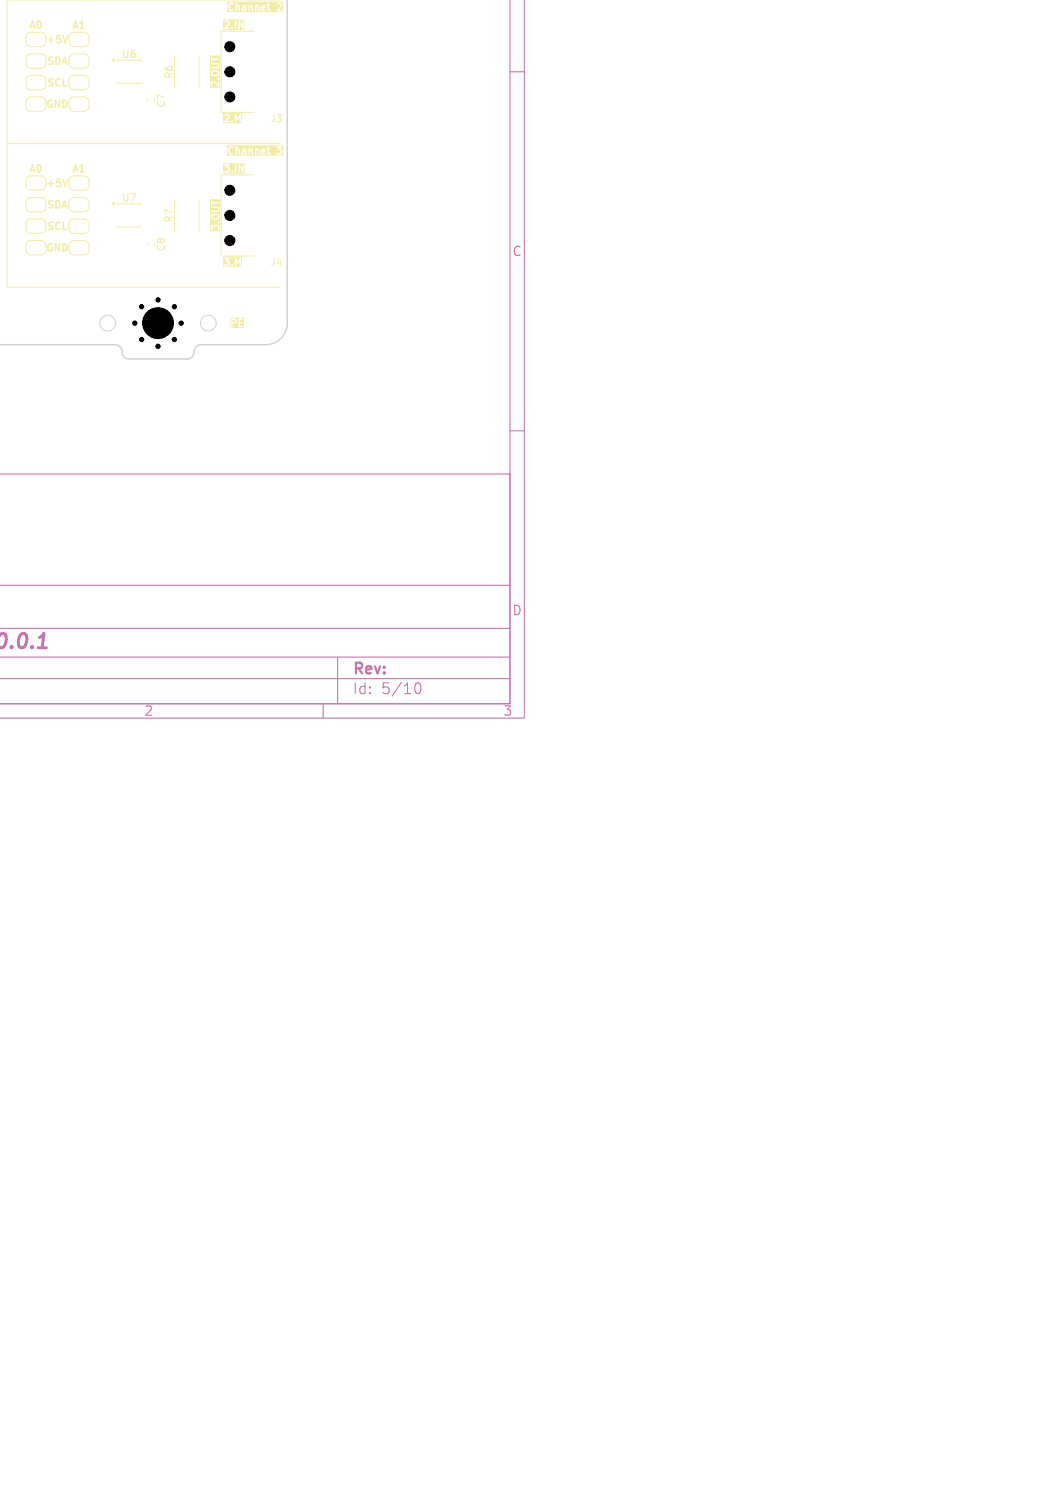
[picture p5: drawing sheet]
<svg xmlns="http://www.w3.org/2000/svg" width="148mm" height="210mm" viewBox="0 0 148 210" stroke-linecap="round" stroke-linejoin="round" font-family="sans-serif">
<defs><g id="words">
<text font-size="2.8" fill="#c872ab" x="-1" y="90.9">v0.0.1</text>
<g font-size="2.1" fill="#c872ab">
<text x="49" y="94.3">Rev:</text>
<text x="49" y="96.9">Id:</text>
<text x="53.1" y="96.9">5/10</text>
</g>
<g font-size="1.8" fill="#c872ab">
<text x="71.3" y="35.9">C</text>
<text x="71.3" y="85.9">D</text>
<text x="20" y="99.9">2</text>
<text x="70" y="99.9">3</text>
</g>
<g font-size="1.4" fill="#f2eda1">
<text x="3.9" y="4.3">A0</text>
<text x="9.9" y="4.3">A1</text>
<text x="6.3" y="6.3">+5V</text>
<text x="6.4" y="9.3">SDA</text>
<text x="16.9" y="8.3">U6</text>
<text x="24.2" y="11.1" transform="rotate(-90 24.2 11.1)">R6</text>
<text x="6.3" y="15.3">GND</text>
<text x="6.4" y="12.3">SCL</text>
<text x="23.2" y="15.1" transform="rotate(-90 23.2 15.1)">C7</text>
<text x="37.6" y="17.2">J3</text>
<text x="3.9" y="24.3">A0</text>
<text x="6.3" y="26.3">+5V</text>
<text x="6.4" y="29.3">SDA</text>
<text x="9.9" y="24.3">A1</text>
<text x="16.9" y="28.3">U7</text>
<text x="6.3" y="35.3">GND</text>
<text x="6.4" y="32.3">SCL</text>
<text x="23.2" y="35.1" transform="rotate(-90 23.2 35.1)">C8</text>
<text x="24.2" y="31.1" transform="rotate(-90 24.2 31.1)">R7</text>
<text x="37.6" y="37.2">J4</text>
</g>
</g></defs>
<path d="M71 0v98h-71h71v-32h-71M73 0v100h-73M71 10h2M71 60h2M0 94.5h71M0 91.5h71M0 87.5h71M0 81.5h71M45 98v2M47 91.5v6.5M57.7 95.7a.55 .55 0 0 1 .4-.6h.1a.94 .94 0 0 1 0 1.5h-.1a.55 .55 0 0 1-.4-.6" fill="none" stroke="#c872ab" stroke-width=".15"/>
<path d="M1 0v40h38M1 0h38M1 20h38" fill="none" stroke="#f2eda1" stroke-width=".14"/>
<g fill="#f2eda1">
<path d="M31.1 15.7h2.6v1.5h-2.6v-.3l.2 .2h.6l.1-.2h.2a.14 .14 0 0 0 .1 .1 .14 .14 0 0 0 .2-.1 .14 .14 0 0 0-.2-.1l-.1 .1h-.7l.4-.5 .1-.3-.1-.1h.8v1h.2v-.6l.2 .4 .3-.4v.6h.1v-1.1h-.1l-.3 .5-.3-.5-.1 .1-1.3-.1-.2 .1 .1 .1h.4l.1 .1-.6 .7h-.1z"/>
<path d="M29.6 10.1l.2-.1h.5l.1 .3-.3 .1h-.5z"/>
<path d="M29.2 7.7h1.5v4.5h-1.5v-.6h.2v.3l.2 .2v-.2v-.3l.1-.1h.1l.6 .6h.1l.1-.7-.1-.1-.1 .1v.4l-.6-.5h-.3l-.1 .3h-.2v-.7l1.1 .1a.15 .15 0 0 0 .2 .1 .15 .15 0 0 0 0-.3 .15 .15 0 0 0-.2 .1h-1.1v-.8h.2v.4l.4 .1h.6l.2-.3-.1-.4-.4-.1h-.5l-.2 .3h-.2v-1.3l.2 .2h.8l.2 .1-.2 .2h-.8v.1v.1h.9l.3-.3-.1-.3-.2-.1h-1.1v-.8h.2v.6h.1l.1-.3h.9l.1-.1-.1-.1h-.9l-.1-.2-.3 .1z"/>
<path d="M31.1 2.7h3v1.5h-3v-.3l.2 .2h.6l.1-.2h.2a.14 .14 0 0 0 .1 .1 .14 .14 0 0 0 .2-.1 .14 .14 0 0 0-.2-.1l-.1 .1h-.7l.4-.5 .1-.3-.1-.1h.8v1l.1 .1 .1-.1v-1h.3v1h.2v-.7l.4 .7h.1v-1.1h-.2v.7l-.4-.7-.1 .1h-.3l-.1-.1-.1 .1-1.3-.1-.2 .1v.1h.5l.1 .1v.1l-.6 .6h-.1z"/>
<path d="M33.9 1.2h.2v.1h-.2z"/>
<path d="M36.6 .9h.2l-.2 .1z"/>
<path d="M31.6 .2h7.8v1.5h-7.8v-.8h.1l.1 .4 .2 .2h.5l.1-.2h-.2a.27 .27 0 0 1-.4-.1 .35 .35 0 0 1 0-.5 .35 .35 0 0 1 .4-.1h.1v-.1h.3v1l.1 .1 .1-.1 .1-.6 .1 .1 .1 .6 .1-.1v-.3h.2l.1 .3h.2h.4v-.7h.3v.7l.1 .1 .1-.1 .1-.6 .1 .1v.5h.2v-.7h.3v.7l.1 .1 .1-.1 .1-.6 .1 .1 .1 .6 .1-.1v-.6h.3v.4l.2 .3 .2-.1 .2-.1-.1-.1h-.3v-.1l.4-.2v-.2l-.2-.1h-.2l-.2 .2h-.3l-.2-.2h-.3l-.1 .1-.5-.1-.7 .1-.4-.1-.2 .1v.1l.4 .1h-.3l-.2 .2h-.2v-.4l-.4-.1v-.2h4.3v.8l.1 .2 1.1-.1v.2h.7l.1-.1-.1-.1h-.4l.5-.6-.1-.3-.2-.1h-.3l-.2 .1 .1 .1h.4l.1 .1-.6 .7h-.9l-.1-.1v-.8l-.1-.1-.1 .1h-4.3l-.1-.1-.4 .1-.3-.1h-.2l-.3 .5h-.1z"/>
</g>
<path d="M9.4 5l-.3 1" fill="none" stroke="#f2eda1" stroke-width=".2"/>
<g fill="#f2eda1">
<path d="M31.1 22.7h3v1.5h-3v-1.3l.2 .2h.4l-.2 .3 .3 .1-.1 .4-.5-.1 .1 .2 .4 .1 .2-.2h.3a.14 .14 0 0 0 .1 .1 .14 .14 0 0 0 .2-.1 .14 .14 0 0 0-.2-.1l-.1 .1h-.3l.1-.4-.2-.2 .2-.3h.7v1l.1 .1 .1-.1v-1h.3v1h.2v-.7l.4 .7h.1v-1.1h-.2v.7l-.4-.7-.1 .1h-.3l-.1-.1-.1 .1h-.7l-.1-.1h-.8z"/>
<path d="M32.4 44.6h.3v.2l-.3 .1z"/>
<path d="M32.1 44.2h1.9v1.5h-1.9v-1.2h.1v1h.2v-.4h.3l.2-.2 .1-.3-.1-.1h.3v1l.6 .1 .1-.1-.1-.1h-.4v-.4l.3-.1-.1-.1h-.2v-.2l.4-.1v-.1l-.9 .1-.6-.1-.2 .1z"/>
<path d="M29.6 30.1l.2-.1h.5l.1 .3-.3 .1h-.5z"/>
<path d="M29.2 27.7h1.5v4.5h-1.5v-.8h.2v.7l.2-.1v-.4l.3 .2 .1-.3 .4 .1-.1 .5 .2-.1 .1-.4-.2-.3h-.4l-.2 .2-.3-.2-.3 .1v-.5l1.1 .1a.15 .15 0 0 0 .2 .1 .15 .15 0 0 0 0-.3 .15 .15 0 0 0-.2 .1h-1.1v-.8h.2v.4l.4 .1h.6l.2-.3-.1-.4-.4-.1h-.5l-.2 .3h-.2v-1.3l.2 .2h.8l.2 .1-.2 .2h-.8v.1v.1h.9l.3-.3-.1-.3-.2-.1h-1.1v-.8h.2v.6h.1l.1-.3h.9l.1-.1-.1-.1h-.9l-.1-.2-.3 .1z"/>
<path d="M33.9 21.2h.2v.1h-.2z"/>
<path d="M36.6 20.9h.2l-.2 .1z"/>
<path d="M31.6 20.2h7.8v1.5h-7.8v-.8h.1l.1 .4 .2 .2h.5l.1-.2h-.2a.27 .27 0 0 1-.4-.1 .35 .35 0 0 1 0-.5 .35 .35 0 0 1 .4-.1h.1v-.1h.3v1l.1 .1 .1-.1 .1-.6 .1 .1 .1 .6 .1-.1v-.3h.2l.1 .3h.2h.4v-.7h.3v.7l.1 .1 .1-.1 .1-.6 .1 .1v.5h.2v-.7h.3v.7l.1 .1 .1-.1 .1-.6 .1 .1 .1 .6 .1-.1v-.6h.3v.4l.2 .3 .2-.1 .2-.1-.1-.1h-.3v-.1l.4-.2v-.2l-.2-.1h-.2l-.2 .2h-.3l-.2-.2h-.3l-.1 .1-.5-.1-.7 .1-.4-.1-.2 .1v.1l.4 .1h-.3l-.2 .2h-.2v-.4l-.4-.1v-.2h4.3v.8l.2 .3 .1-.2-.1-.1v-.9h1v.2h.5l-.3 .3 .4 .1-.1 .3h-.5v.1l.2 .1 .3 .1 .3-.3v-.3l-.3-.2 .3-.3-.1-.1h-.7h-1h-.2v.1h-4.3l-.1-.1-.1 .1h-.3l-.3-.1h-.2l-.3 .5h-.1z"/>
<path d="M31.1 35.7h2.6v1.5h-2.6v-1.3l.2 .2h.4l-.2 .3 .3 .1-.1 .4-.5-.1 .1 .2 .4 .1 .2-.2h.3a.14 .14 0 0 0 .1 .1 .14 .14 0 0 0 .2-.1 .14 .14 0 0 0-.2-.1l-.1 .1h-.3l.1-.4-.2-.2 .2-.3h.7v1h.2v-.6l.2 .4 .3-.4v.6h.1v-1.1h-.1l-.3 .5-.3-.5-.1 .1h-.7l-.1-.1h-.8z"/>
</g>
<path d="M9.4 25l-.3 1" fill="none" stroke="#f2eda1" stroke-width=".2"/>
<g fill="none" stroke="#f2eda1" stroke-width=".14">
<path d="M4.3 4.5a.7 .7 0 0 0-.7 .7v.6a.7 .7 0 0 0 .7 .7h1.4a.7 .7 0 0 0 .7-.7M5.7 4.5a.7 .7 0 0 1 .7 .7M6.4 14.2a.7 .7 0 0 0-.7-.7h-1.4a.7 .7 0 0 0-.7 .7v.6a.7 .7 0 0 0 .7 .7h1.4a.7 .7 0 0 0 .7-.7M6.4 8.2a.7 .7 0 0 0-.7-.7h-1.4a.7 .7 0 0 0-.7 .7v.6a.7 .7 0 0 0 .7 .7h1.4a.7 .7 0 0 0 .7-.7M6.4 11.2a.7 .7 0 0 0-.7-.7h-1.4a.7 .7 0 0 0-.7 .7v.6a.7 .7 0 0 0 .7 .7h1.4a.7 .7 0 0 0 .7-.7M9.6 11.2a.7 .7 0 0 1 .7-.7h1.4a.7 .7 0 0 1 .7 .7v.6a.7 .7 0 0 1-.7 .7h-1.4a.7 .7 0 0 1-.7-.7M9.6 14.2a.7 .7 0 0 1 .7-.7h1.4a.7 .7 0 0 1 .7 .7v.6a.7 .7 0 0 1-.7 .7h-1.4a.7 .7 0 0 1-.7-.7M9.6 8.2a.7 .7 0 0 1 .7-.7h1.4a.7 .7 0 0 1 .7 .7v.6a.7 .7 0 0 1-.7 .7h-1.4a.7 .7 0 0 1-.7-.7M10.3 4.5a.7 .7 0 0 0-.7 .7v.6a.7 .7 0 0 0 .7 .7h1.4a.7 .7 0 0 0 .7-.7v-.6a.7 .7 0 0 0-.7-.7M16.4 8.6v-.2h3.2v.2M16.4 11.4v.2h3.2v-.2M20.5 13.9v.2"/>
<path d="M21.5 13.9v.2M24.3 7.8v4.4M27.7 7.8v4.4M35.4 4.4h-4.6v11.3h4.6M4.3 24.5a.7 .7 0 0 0-.7 .7v.6a.7 .7 0 0 0 .7 .7h1.4a.7 .7 0 0 0 .7-.7M5.7 24.5a.7 .7 0 0 1 .7 .7M6.4 28.2a.7 .7 0 0 0-.7-.7h-1.4a.7 .7 0 0 0-.7 .7v.6a.7 .7 0 0 0 .7 .7h1.4a.7 .7 0 0 0 .7-.7M6.4 34.2a.7 .7 0 0 0-.7-.7h-1.4a.7 .7 0 0 0-.7 .7v.6a.7 .7 0 0 0 .7 .7h1.4a.7 .7 0 0 0 .7-.7M6.4 31.2a.7 .7 0 0 0-.7-.7h-1.4a.7 .7 0 0 0-.7 .7v.6a.7 .7 0 0 0 .7 .7h1.4a.7 .7 0 0 0 .7-.7M9.6 31.2a.7 .7 0 0 1 .7-.7h1.4a.7 .7 0 0 1 .7 .7v.6a.7 .7 0 0 1-.7 .7h-1.4a.7 .7 0 0 1-.7-.7M9.6 28.2a.7 .7 0 0 1 .7-.7h1.4a.7 .7 0 0 1 .7 .7v.6a.7 .7 0 0 1-.7 .7h-1.4a.7 .7 0 0 1-.7-.7M9.6 34.2a.7 .7 0 0 1 .7-.7h1.4a.7 .7 0 0 1 .7 .7v.6a.7 .7 0 0 1-.7 .7h-1.4a.7 .7 0 0 1-.7-.7"/>
<path d="M10.3 24.5a.7 .7 0 0 0-.7 .7v.6a.7 .7 0 0 0 .7 .7h1.4a.7 .7 0 0 0 .7-.7v-.6a.7 .7 0 0 0-.7-.7M16.4 28.6v-.2h3.2v.2M16.4 31.4v.2h3.2v-.2M20.5 33.9v.2M21.5 33.9v.2M24.3 27.8v4.4M27.7 27.8v4.4M35.4 24.4h-4.6v11.3h4.6"/>
</g>
<g fill="#f2eda1" stroke="#f2eda1" stroke-width=".14">
<path d="M15.6 28.3h.4l-.2 .3z"/>
<path d="M15.6 8.3h.4l-.2 .3z"/>
</g>
<path d="M40 0v45a3 3 0 0 1-3 3h-9a1.09 1.09 0 0 0-1 1.3l-.4 .5-.5 .2h-8.1a1.09 1.09 0 0 1-1-1.3l-.4-.5-.6-.2h-16.1" fill="none" stroke="#d0d2cd" stroke-width=".2"/>
<g fill="none" stroke="#d0d2cd" stroke-width=".14">
<circle cx="15" cy="45" r="1.1"/>
<circle cx="29" cy="45" r="1.1"/>
</g>
<g fill="#000" stroke="#000" stroke-width=".14">
<circle cx="32" cy="6.5" r=".7"/>
<circle cx="32" cy="13.5" r=".7"/>
<circle cx="32" cy="10" r=".7"/>
<circle cx="32" cy="33.5" r=".7"/>
<circle cx="32" cy="26.5" r=".7"/>
<circle cx="32" cy="30" r=".7"/>
<circle cx="18.8" cy="45" r=".3"/>
<circle cx="19.7" cy="42.7" r=".3"/>
<circle cx="19.7" cy="47.3" r=".3"/>
<circle cx="22" cy="45" r="2.15"/>
<circle cx="22" cy="48.2" r=".3"/>
<circle cx="22" cy="41.8" r=".3"/>
<circle cx="24.3" cy="42.7" r=".3"/>
<circle cx="24.3" cy="47.3" r=".3"/>
<circle cx="25.2" cy="45" r=".3"/>
</g>
<use href="#words"/>
</svg>
